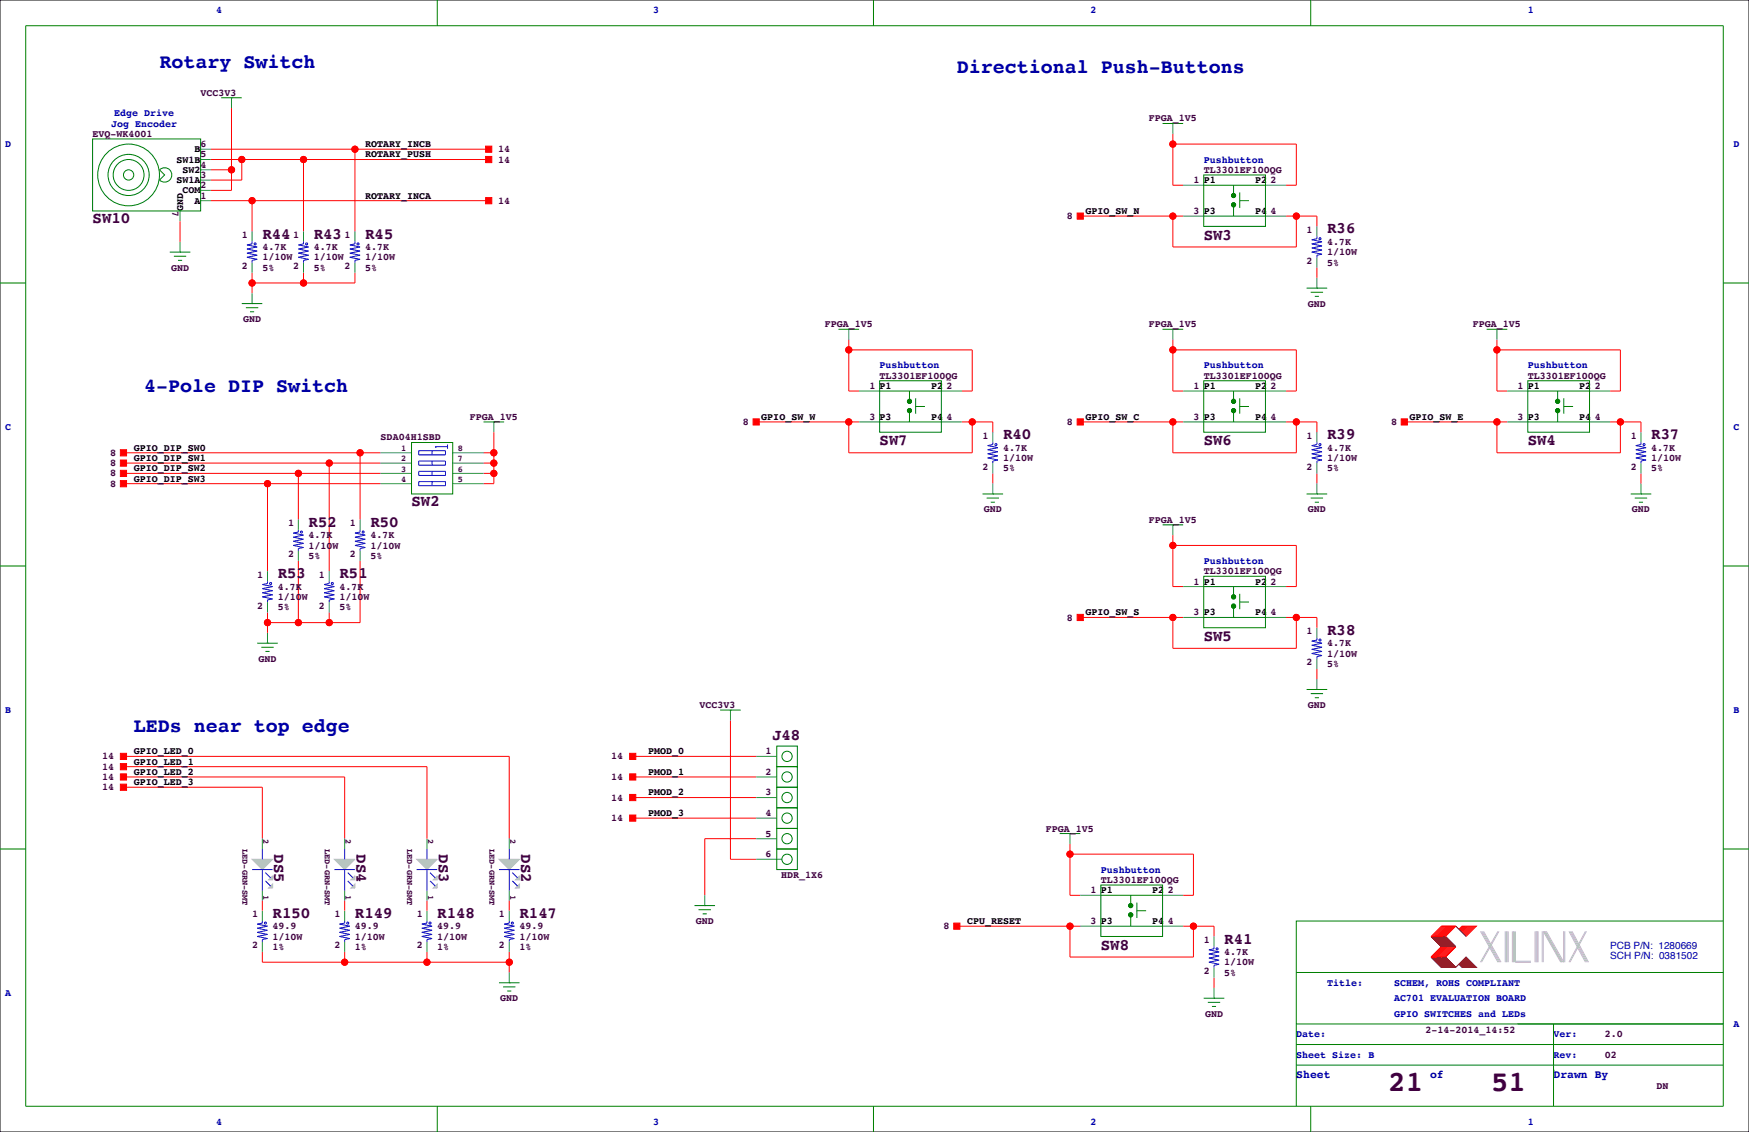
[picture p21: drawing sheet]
<svg xmlns="http://www.w3.org/2000/svg" width="432mm" height="279mm" viewBox="0 0 432 279" stroke-linecap="round" stroke-linejoin="round" font-family="sans-serif">
<defs><g id="words">
<g font-size="7.1" fill="#400040">
<text x="342.8" y="269.3">21</text>
<text x="368.2" y="269.3">51</text>
</g>
<g font-size="4.9" fill="#0000a0">
<text x="39.4" y="16.8">Rotary Switch</text>
<text x="236.2" y="18">Directional Push-Buttons</text>
<text x="35.6" y="96.8">4-Pole DIP Switch</text>
<text x="33" y="180.6">LEDs near top edge</text>
</g>
<g font-size="3.9" fill="#400040">
<text x="22.9" y="55.1">SW10</text>
<text x="64.8" y="58.9">R44</text>
<text x="77.5" y="58.9">R43</text>
<text x="90.2" y="58.9">R45</text>
<text x="297.2" y="59.2">SW3</text>
<text x="327.7" y="57.6">R36</text>
<text x="217.2" y="110">SW7</text>
<text x="247.6" y="108.4">R40</text>
<text x="297.2" y="110">SW6</text>
<text x="327.7" y="108.4">R39</text>
<text x="377.2" y="110">SW4</text>
<text x="407.7" y="108.4">R37</text>
<text x="101.6" y="124.9">SW2</text>
<text x="76.2" y="130">R52</text>
<text x="91.4" y="130">R50</text>
<text x="68.6" y="142.7">R53</text>
<text x="83.8" y="142.7">R51</text>
<text x="297.2" y="158.2">SW5</text>
<text x="327.7" y="156.7">R38</text>
<text x="190.6" y="182.6">J48</text>
<text x="67.7" y="210.8" transform="rotate(90 67.7 210.8)">DS5</text>
<text x="88" y="210.8" transform="rotate(90 88 210.8)">DS4</text>
<text x="108.3" y="210.8" transform="rotate(90 108.3 210.8)">DS3</text>
<text x="128.6" y="210.8" transform="rotate(90 128.6 210.8)">DS2</text>
<text x="67.3" y="226.5">R150</text>
<text x="87.6" y="226.5">R149</text>
<text x="107.9" y="226.5">R148</text>
<text x="128.3" y="226.5">R147</text>
<text x="302.3" y="232.9">R41</text>
<text x="271.8" y="234.4">SW8</text>
</g>
<g font-size="2.8" fill="#0000a0">
<text x="320" y="266.1">Sheet</text>
<text x="353.1" y="266.1">of</text>
<text x="383.5" y="266.1">Drawn By</text>
</g>
<g font-size="2.5" fill="#0000a0">
<text x="53.3" y="3.3">4</text>
<text x="161.3" y="3.3">3</text>
<text x="269.2" y="3.3">2</text>
<text x="377.2" y="3.3">1</text>
<text x="28.2" y="28.7">Edge Drive</text>
<text x="27.4" y="31.2">Jog Encoder</text>
<text x="1.3" y="36.3">D</text>
<text x="297.2" y="40.1">Pushbutton</text>
<text x="428" y="36.3">D</text>
<text x="217.2" y="90.9">Pushbutton</text>
<text x="297.2" y="90.9">Pushbutton</text>
<text x="377.2" y="90.9">Pushbutton</text>
<text x="1.3" y="106.2">C</text>
<text x="428" y="106.2">C</text>
<text x="297.2" y="139.2">Pushbutton</text>
<text x="1.3" y="176">B</text>
<text x="428" y="176">B</text>
<text x="271.8" y="215.4">Pushbutton</text>
<text x="397.5" y="236.8">SCH P/N: 0381502</text>
<text x="397.5" y="234.2">PCB P/N: 1280669</text>
<text x="1.3" y="245.9">A</text>
<text x="327.7" y="243.3">Title:</text>
<text x="344.2" y="243.3">SCHEM, ROHS COMPLIANT</text>
<text x="344.2" y="247.1">AC701 EVALUATION BOARD</text>
<text x="344.2" y="251">GPIO SWITCHES and LEDs</text>
<text x="320" y="256">Date:</text>
<text x="383.5" y="256">Ver:</text>
<text x="428" y="253.5">A</text>
<text x="320" y="261.1">Sheet Size: B</text>
<text x="383.5" y="261.1">Rev:</text>
<text x="53.3" y="277.6">4</text>
<text x="161.3" y="277.6">3</text>
<text x="269.2" y="277.6">2</text>
<text x="377.2" y="277.6">1</text>
</g>
<g font-size="2.5" fill="#400040">
<text x="49.5" y="23.6">VCC3V3</text>
<text x="283.6" y="30">FPGA_1V5</text>
<text x="22.9" y="33.8">EVQ-WK4001</text>
<text x="49.5" y="41.4">4</text>
<text x="49.5" y="36.3">6</text>
<text x="49.5" y="38.9">5</text>
<text x="123" y="40.1">14</text>
<text x="123" y="37.6">14</text>
<text x="49.5" y="46.5">2</text>
<text x="49.5" y="43.9">3</text>
<text x="294.6" y="45.2">1</text>
<text x="297.2" y="42.7">TL3301EF100QG</text>
<text x="313.7" y="45.2">2</text>
<text x="42.6" y="52.1" transform="rotate(90 42.6 52.1)">7</text>
<text x="49.5" y="49">1</text>
<text x="123" y="50.3">14</text>
<text x="294.6" y="52.8">3</text>
<text x="313.7" y="52.8">4</text>
<text x="59.7" y="58.8">1</text>
<text x="72.4" y="58.8">1</text>
<text x="85.1" y="58.8">1</text>
<text x="263.4" y="54.1">8</text>
<text x="322.6" y="57.5">1</text>
<text x="64.8" y="64.3">1/10W</text>
<text x="64.8" y="61.7">4.7K</text>
<text x="77.5" y="61.7">4.7K</text>
<text x="77.5" y="64.3">1/10W</text>
<text x="90.2" y="64.3">1/10W</text>
<text x="90.2" y="61.7">4.7K</text>
<text x="322.6" y="65.1">2</text>
<text x="327.7" y="65.5">5%</text>
<text x="327.7" y="63">1/10W</text>
<text x="327.7" y="60.5">4.7K</text>
<text x="42.2" y="66.8">GND</text>
<text x="59.7" y="66.4">2</text>
<text x="64.8" y="66.8">5%</text>
<text x="72.4" y="66.4">2</text>
<text x="77.5" y="66.8">5%</text>
<text x="85.1" y="66.4">2</text>
<text x="90.2" y="66.8">5%</text>
<text x="322.9" y="75.7">GND</text>
<text x="60" y="79.5">GND</text>
<text x="203.6" y="80.8">FPGA_1V5</text>
<text x="283.6" y="80.8">FPGA_1V5</text>
<text x="363.6" y="80.8">FPGA_1V5</text>
<text x="217.2" y="93.5">TL3301EF100QG</text>
<text x="297.2" y="93.5">TL3301EF100QG</text>
<text x="377.2" y="93.5">TL3301EF100QG</text>
<text x="214.6" y="96">1</text>
<text x="233.7" y="96">2</text>
<text x="294.6" y="96">1</text>
<text x="313.7" y="96">2</text>
<text x="374.6" y="96">1</text>
<text x="393.7" y="96">2</text>
<text x="116" y="103.6">FPGA_1V5</text>
<text x="183.4" y="104.9">8</text>
<text x="214.6" y="103.6">3</text>
<text x="233.7" y="103.6">4</text>
<text x="263.4" y="104.9">8</text>
<text x="294.6" y="103.6">3</text>
<text x="313.7" y="103.6">4</text>
<text x="343.4" y="104.9">8</text>
<text x="374.6" y="103.6">3</text>
<text x="393.7" y="103.6">4</text>
<text x="27.2" y="112.5">8</text>
<text x="94" y="108.7">SDA04H1SBD</text>
<text x="242.6" y="108.3">1</text>
<text x="247.6" y="113.8">1/10W</text>
<text x="247.6" y="111.3">4.7K</text>
<text x="322.6" y="108.3">1</text>
<text x="327.7" y="111.3">4.7K</text>
<text x="327.7" y="113.8">1/10W</text>
<text x="402.6" y="108.3">1</text>
<text x="407.7" y="111.3">4.7K</text>
<text x="407.7" y="113.8">1/10W</text>
<text x="27.2" y="115.1">8</text>
<text x="27.2" y="117.6">8</text>
<text x="242.6" y="115.9">2</text>
<text x="247.6" y="116.3">5%</text>
<text x="322.6" y="115.9">2</text>
<text x="327.7" y="116.3">5%</text>
<text x="402.6" y="115.9">2</text>
<text x="407.7" y="116.3">5%</text>
<text x="27.2" y="120.1">8</text>
<text x="71.1" y="129.9">1</text>
<text x="86.4" y="129.9">1</text>
<text x="242.9" y="126.5">GND</text>
<text x="283.6" y="129">FPGA_1V5</text>
<text x="322.9" y="126.5">GND</text>
<text x="402.9" y="126.5">GND</text>
<text x="71.1" y="137.5">2</text>
<text x="76.2" y="132.8">4.7K</text>
<text x="76.2" y="135.4">1/10W</text>
<text x="76.2" y="137.9">5%</text>
<text x="86.4" y="137.5">2</text>
<text x="91.4" y="132.8">4.7K</text>
<text x="91.4" y="135.4">1/10W</text>
<text x="91.4" y="137.9">5%</text>
<text x="63.5" y="142.6">1</text>
<text x="78.7" y="142.6">1</text>
<text x="297.2" y="141.7">TL3301EF100QG</text>
<text x="68.6" y="148.1">1/10W</text>
<text x="68.6" y="145.5">4.7K</text>
<text x="83.8" y="148.1">1/10W</text>
<text x="83.8" y="145.5">4.7K</text>
<text x="294.6" y="144.3">1</text>
<text x="313.7" y="144.3">2</text>
<text x="63.5" y="150.2">2</text>
<text x="68.6" y="150.6">5%</text>
<text x="78.7" y="150.2">2</text>
<text x="83.8" y="150.6">5%</text>
<text x="263.4" y="153.2">8</text>
<text x="294.6" y="151.9">3</text>
<text x="313.7" y="151.9">4</text>
<text x="322.6" y="156.6">1</text>
<text x="327.7" y="159.5">4.7K</text>
<text x="63.8" y="163.3">GND</text>
<text x="322.6" y="164.2">2</text>
<text x="327.7" y="164.6">5%</text>
<text x="327.7" y="162.1">1/10W</text>
<text x="172.7" y="174.8">VCC3V3</text>
<text x="322.9" y="174.8">GND</text>
<text x="25.2" y="187.5">14</text>
<text x="25.2" y="190">14</text>
<text x="150.9" y="187.5">14</text>
<text x="189" y="186.2">1</text>
<text x="189" y="191.3">2</text>
<text x="25.2" y="192.5">14</text>
<text x="25.2" y="195.1">14</text>
<text x="150.9" y="192.5">14</text>
<text x="150.9" y="197.6">14</text>
<text x="189" y="196.3">3</text>
<text x="150.9" y="202.7">14</text>
<text x="189" y="201.4">4</text>
<text x="189" y="206.5">5</text>
<text x="258.2" y="205.2">FPGA_1V5</text>
<text x="189" y="211.6">6</text>
<text x="192.8" y="216.7">HDR_1X6</text>
<text x="269.2" y="220.5">1</text>
<text x="271.8" y="217.9">TL3301EF100QG</text>
<text x="288.3" y="220.5">2</text>
<text x="62.2" y="226.4">1</text>
<text x="82.5" y="226.4">1</text>
<text x="102.9" y="226.4">1</text>
<text x="123.2" y="226.4">1</text>
<text x="67.3" y="231.9">1/10W</text>
<text x="67.3" y="229.4">49.9</text>
<text x="87.6" y="229.4">49.9</text>
<text x="87.6" y="231.9">1/10W</text>
<text x="107.9" y="231.9">1/10W</text>
<text x="107.9" y="229.4">49.9</text>
<text x="128.3" y="229.4">49.9</text>
<text x="128.3" y="231.9">1/10W</text>
<text x="171.8" y="228.1">GND</text>
<text x="232.9" y="229.4">8</text>
<text x="269.2" y="228.1">3</text>
<text x="288.3" y="228.1">4</text>
<text x="297.2" y="232.8">1</text>
<text x="62.2" y="234">2</text>
<text x="67.3" y="234.4">1%</text>
<text x="82.5" y="234">2</text>
<text x="87.6" y="234.4">1%</text>
<text x="102.9" y="234">2</text>
<text x="107.9" y="234.4">1%</text>
<text x="123.2" y="234">2</text>
<text x="128.3" y="234.4">1%</text>
<text x="302.3" y="238.3">1/10W</text>
<text x="302.3" y="235.7">4.7K</text>
<text x="297.2" y="240.4">2</text>
<text x="302.3" y="240.8">5%</text>
<text x="123.5" y="247.1">GND</text>
<text x="297.5" y="251">GND</text>
<text x="351.9" y="255">2-14-2014_14:52</text>
<text x="396.2" y="256">2.0</text>
<text x="396.2" y="261.1">02</text>
<text x="408.9" y="268.7">DN</text>
</g>
<g font-size="2.5">
<text x="43.6" y="40.1">SW1B</text>
<text x="48" y="37.6">B</text>
<text x="90.2" y="38.9">ROTARY_PUSH</text>
<text x="90.2" y="36.3">ROTARY_INCB</text>
<text x="43.6" y="45.2">SW1A</text>
<text x="45.1" y="42.7">SW2</text>
<text x="45.1" y="47.8">COM</text>
<text x="297.2" y="45.2">P1</text>
<text x="309.9" y="45.2">P2</text>
<text x="45.2" y="52.1" transform="rotate(-90 45.2 52.1)">GND</text>
<text x="48" y="50.3">A</text>
<text x="90.2" y="49">ROTARY_INCA</text>
<text x="268" y="52.8">GPIO_SW_N</text>
<text x="297.2" y="52.8">P3</text>
<text x="309.9" y="52.8">P4</text>
<text x="217.2" y="96">P1</text>
<text x="229.9" y="96">P2</text>
<text x="297.2" y="96">P1</text>
<text x="309.9" y="96">P2</text>
<text x="377.2" y="96">P1</text>
<text x="389.9" y="96">P2</text>
<text x="188" y="103.6">GPIO_SW_W</text>
<text x="217.2" y="103.6">P3</text>
<text x="229.9" y="103.6">P4</text>
<text x="268" y="103.6">GPIO_SW_C</text>
<text x="297.2" y="103.6">P3</text>
<text x="309.9" y="103.6">P4</text>
<text x="348" y="103.6">GPIO_SW_E</text>
<text x="377.2" y="103.6">P3</text>
<text x="389.9" y="103.6">P4</text>
<text x="33" y="111.3">GPIO_DIP_SW0</text>
<text x="33" y="113.8">GPIO_DIP_SW1</text>
<text x="33" y="118.9">GPIO_DIP_SW3</text>
<text x="33" y="116.3">GPIO_DIP_SW2</text>
<text x="297.2" y="144.3">P1</text>
<text x="309.9" y="144.3">P2</text>
<text x="268" y="151.9">GPIO_SW_S</text>
<text x="297.2" y="151.9">P3</text>
<text x="309.9" y="151.9">P4</text>
<text x="33" y="186.2">GPIO_LED_0</text>
<text x="33" y="188.7">GPIO_LED_1</text>
<text x="33" y="191.3">GPIO_LED_2</text>
<text x="160" y="186.2">PMOD_0</text>
<text x="160" y="191.3">PMOD_1</text>
<text x="33" y="193.8">GPIO_LED_3</text>
<text x="160" y="196.3">PMOD_2</text>
<text x="160" y="201.4">PMOD_3</text>
<text x="271.8" y="220.5">P1</text>
<text x="284.5" y="220.5">P2</text>
<text x="238.8" y="228.1">CPU_RESET</text>
<text x="271.8" y="228.1">P3</text>
<text x="284.5" y="228.1">P4</text>
</g>
<g font-size="2.1" fill="#400040">
<text x="99.1" y="111.3">1</text>
<text x="99.1" y="113.9">2</text>
<text x="113" y="113.9">7</text>
<text x="113" y="111.3">8</text>
<text x="99.1" y="116.4">3</text>
<text x="99.1" y="118.9">4</text>
<text x="113" y="118.9">5</text>
<text x="113" y="116.4">6</text>
<text x="59.9" y="209.5" transform="rotate(90 59.9 209.5)">LED-GRN-SMT</text>
<text x="65" y="207" transform="rotate(90 65 207)">2</text>
<text x="80.2" y="209.5" transform="rotate(90 80.2 209.5)">LED-GRN-SMT</text>
<text x="85.3" y="207" transform="rotate(90 85.3 207)">2</text>
<text x="100.5" y="209.5" transform="rotate(90 100.5 209.5)">LED-GRN-SMT</text>
<text x="105.6" y="207" transform="rotate(90 105.6 207)">2</text>
<text x="120.8" y="209.5" transform="rotate(90 120.8 209.5)">LED-GRN-SMT</text>
<text x="125.9" y="207" transform="rotate(90 125.9 207)">2</text>
<text x="65" y="221" transform="rotate(90 65 221)">1</text>
<text x="85.3" y="221" transform="rotate(90 85.3 221)">1</text>
<text x="105.6" y="221" transform="rotate(90 105.6 221)">1</text>
<text x="125.9" y="221" transform="rotate(90 125.9 221)">1</text>
</g>
</g></defs>
<path d="M0 0h431.8v279.4h-431.8z" fill="none" stroke="#000" stroke-width=".25"/>
<g fill="none" stroke="#f00" stroke-width=".25">
<path d="M52.1 36.8h68.5M52.1 39.4h68.5M57.1 26.7v20.3h-5M59.7 39.4v5h-7.6M74.9 39.4v17.8M87.6 36.8v20.4M289.6 35.6h30.4v10.1h-2.5M289.6 33v12.7h2.5M44.4 54.6v5.1M52.1 41.9h5M52.1 49.5h68.5M62.2 49.5v7.7"/>
<path d="M266.7 53.3h25.4M289.6 53.3v7.7h30.4v-7.7M317.5 53.3h7.6v2.6M62.2 67.3v5.1M74.9 67.3v2.5M87.6 67.3v2.5h-25.4M325.1 66v2.6M209.5 83.8v12.7h2.6M209.5 86.4h30.5v10.1h-2.5M289.6 83.8v12.7h2.5M289.6 86.4h30.4v10.1h-2.5M369.6 83.8v12.7h2.5"/>
<path d="M369.6 86.4h30.4v10.1h-2.5M30.5 116.8h63.5M30.5 114.3h63.5M30.5 111.8h63.5M30.5 119.4h63.5M66 119.4v21.6M73.7 116.8v11.5M81.3 114.3v26.7M88.9 111.8v16.5M119.4 116.8h2.5M119.4 114.3h2.5M119.4 111.8h2.5"/>
<path d="M121.9 106.7v12.7h-2.5M186.7 104.1h25.4M209.5 104.1v7.7h30.5v-7.7M237.5 104.1h7.6v2.6M245.1 116.8v2.6M266.7 104.1h25.4M289.6 104.1v7.7h30.4v-7.7M317.5 104.1h7.6v2.6M325.1 116.8v2.6M346.7 104.1h25.4M369.6 104.1v7.7h30.4v-7.7M397.5 104.1h7.6v2.6"/>
<path d="M405.1 116.8v2.6M73.7 138.4v15.3M88.9 138.4v15.3h-22.9M289.6 132.1v12.7h2.5M289.6 134.6h30.4v10.2h-2.5M66 151.1v5.1M81.3 151.1v2.6M266.7 152.4h25.4M289.6 152.4v7.6h30.4v-7.6M317.5 152.4h7.6v2.5M180.3 177.8v34.3h6.4M325.1 165.1v2.5"/>
<path d="M30.5 191.8h54.6v15.2M30.5 186.7h95.2v20.3M30.5 194.3h34.3v12.7M30.5 189.2h74.9v17.8M156.2 196.8h30.5M156.2 191.8h30.5M156.2 186.7h30.5M156.2 201.9h30.5M186.7 207h-12.7v14M264.2 208.3v12.7h2.5M264.2 210.8h30.4v10.2h-2.5M64.8 222.2v2.6"/>
<path d="M64.8 234.9v2.6h60.9M85.1 222.2v2.6M85.1 234.9v2.6M105.4 222.2v2.6M105.4 234.9v2.6M125.7 222.2v2.6M125.7 234.9v5.1M236.2 228.6h30.5M264.2 228.6v7.6h30.4v-7.6M292.1 228.6h7.6v2.5M355.9 233.7l-2.6 2.5h3.6l2.5-2.5M355.9 228.6h3.5l-2.5 2.5h-3.6z"/>
<path d="M356.1 233.7l-2.5 2.5M356.1 228.6l-2.5 2.5M356.4 233.7l-2.6 2.5M356.4 228.6l-2.6 2.5M356.6 233.7l-2.5 2.5M356.6 228.6l-2.5 2.5M356.9 233.7l-2.6 2.5M356.9 228.6l-2.6 2.5M357.1 233.7l-2.5 2.5M357.1 228.6l-2.5 2.5M357.4 233.7l-2.6 2.5M357.4 228.6l-2.6 2.5"/>
<path d="M357.6 233.7l-2.5 2.5M357.6 228.6l-2.5 2.5M357.9 233.7l-2.6 2.5M357.9 228.6l-2.6 2.5M358.1 233.7l-2.5 2.5M358.1 228.6l-2.5 2.5M358.4 233.7l-2.5 2.5M358.4 228.6l-2.5 2.5M358.6 233.7l-2.5 2.5M358.6 228.6l-2.5 2.5M358.9 233.7l-2.5 2.5M358.9 228.6l-2.5 2.5"/>
<path d="M359.2 233.7l-2.6 2.5M359.2 228.6l-2.6 2.5M360.2 229.4l.7-.8h3.6l-2.6 2.5M361.2 228.6l-.8 .8M361.4 228.6l-1 1M361.7 228.6l-1 1M361.9 228.6l-1.2 1.3M362.2 228.6l-1.3 1.3M362.5 228.6l-1.6 1.5M362.7 228.6l-1.5 1.5M363 228.6l-1.8 1.8M363.2 228.6l-1.8 1.8"/>
<path d="M363.5 228.6l-2.1 2M363.7 228.6l-2 2M364 228.6l-2.3 2.3M364.2 228.6l-2.3 2.3M299.7 241.3v2.5"/>
<circle cx="59.7" cy="39.4" r=".76"/>
<circle cx="74.9" cy="39.4" r=".76"/>
<circle cx="87.6" cy="36.8" r=".76"/>
<circle cx="289.6" cy="35.6" r=".76"/>
<circle cx="57.2" cy="41.9" r=".76"/>
<circle cx="62.2" cy="49.5" r=".76"/>
<circle cx="289.6" cy="53.3" r=".76"/>
<circle cx="320" cy="53.3" r=".76"/>
<circle cx="62.2" cy="69.8" r=".76"/>
<circle cx="74.9" cy="69.8" r=".76"/>
<circle cx="209.6" cy="86.4" r=".76"/>
<circle cx="289.6" cy="86.4" r=".76"/>
<circle cx="369.6" cy="86.4" r=".76"/>
<circle cx="66" cy="119.4" r=".76"/>
<circle cx="73.7" cy="116.8" r=".76"/>
<circle cx="81.3" cy="114.3" r=".76"/>
<circle cx="88.9" cy="111.8" r=".76"/>
<circle cx="121.9" cy="114.3" r=".76"/>
<circle cx="121.9" cy="116.8" r=".76"/>
<circle cx="121.9" cy="111.8" r=".76"/>
<circle cx="209.6" cy="104.1" r=".76"/>
<circle cx="240" cy="104.1" r=".76"/>
<circle cx="289.6" cy="104.1" r=".76"/>
<circle cx="320" cy="104.1" r=".76"/>
<circle cx="369.6" cy="104.1" r=".76"/>
<circle cx="400.1" cy="104.1" r=".76"/>
<circle cx="289.6" cy="134.6" r=".76"/>
<circle cx="66" cy="153.7" r=".76"/>
<circle cx="73.7" cy="153.7" r=".76"/>
<circle cx="81.3" cy="153.7" r=".76"/>
<circle cx="289.6" cy="152.4" r=".76"/>
<circle cx="320" cy="152.4" r=".76"/>
<circle cx="264.2" cy="210.8" r=".76"/>
<circle cx="85.1" cy="237.5" r=".76"/>
<circle cx="105.4" cy="237.5" r=".76"/>
<circle cx="125.7" cy="237.5" r=".76"/>
<circle cx="264.2" cy="228.6" r=".76"/>
<circle cx="294.6" cy="228.6" r=".76"/>
</g>
<g fill="#f00" stroke="#f00" stroke-width=".25">
<path d="M155.4 201.2h1.6v1.5h-1.6z" fill-rule="evenodd"/>
<path d="M155.4 196.1h1.6v1.5h-1.6z" fill-rule="evenodd"/>
<path d="M155.4 191h1.6v1.5h-1.6z" fill-rule="evenodd"/>
<path d="M29.7 116.1h1.5v1.5h-1.5z" fill-rule="evenodd"/>
<path d="M29.7 113.5h1.5v1.6h-1.5z" fill-rule="evenodd"/>
<path d="M29.7 111h1.5v1.5h-1.5z" fill-rule="evenodd"/>
<path d="M29.7 118.6h1.5v1.5h-1.5z" fill-rule="evenodd"/>
<path d="M119.9 36.1h1.5v1.5h-1.5z" fill-rule="evenodd"/>
<path d="M119.9 38.6h1.5v1.5h-1.5z" fill-rule="evenodd"/>
<path d="M119.9 48.8h1.5v1.5h-1.5z" fill-rule="evenodd"/>
<path d="M29.7 193.5h1.5v1.6h-1.5z" fill-rule="evenodd"/>
<path d="M29.7 191h1.5v1.5h-1.5z" fill-rule="evenodd"/>
<path d="M29.7 188.5h1.5v1.5h-1.5z" fill-rule="evenodd"/>
<path d="M29.7 185.9h1.5v1.6h-1.5z" fill-rule="evenodd"/>
<path d="M265.9 52.6h1.6v1.5h-1.6z" fill-rule="evenodd"/>
<path d="M185.9 103.4h1.6v1.5h-1.6z" fill-rule="evenodd"/>
<path d="M345.9 103.4h1.6v1.5h-1.6z" fill-rule="evenodd"/>
<path d="M265.9 151.6h1.6v1.6h-1.6z" fill-rule="evenodd"/>
<path d="M235.5 227.8h1.5v1.6h-1.5z" fill-rule="evenodd"/>
<path d="M265.9 103.4h1.6v1.5h-1.6z" fill-rule="evenodd"/>
<path d="M155.4 185.9h1.6v1.6h-1.6z" fill-rule="evenodd"/>
<circle cx="85.1" cy="237.5" r=".76"/>
<circle cx="105.4" cy="237.5" r=".76"/>
<circle cx="125.7" cy="237.5" r=".76"/>
<circle cx="73.7" cy="116.8" r=".76"/>
<circle cx="81.3" cy="114.3" r=".76"/>
<circle cx="88.9" cy="111.8" r=".76"/>
<circle cx="66" cy="153.7" r=".76"/>
<circle cx="73.7" cy="153.7" r=".76"/>
<circle cx="81.3" cy="153.7" r=".76"/>
<circle cx="66" cy="119.4" r=".76"/>
<circle cx="121.9" cy="111.8" r=".76"/>
<circle cx="121.9" cy="114.3" r=".76"/>
<circle cx="121.9" cy="116.8" r=".76"/>
<circle cx="74.9" cy="69.8" r=".76"/>
<circle cx="62.2" cy="69.8" r=".76"/>
<circle cx="57.2" cy="41.9" r=".76"/>
<circle cx="87.6" cy="36.8" r=".76"/>
<circle cx="74.9" cy="39.4" r=".76"/>
<circle cx="59.7" cy="39.4" r=".76"/>
<circle cx="62.2" cy="49.5" r=".76"/>
<circle cx="264.2" cy="210.8" r=".76"/>
<circle cx="209.6" cy="86.4" r=".76"/>
<circle cx="289.6" cy="134.6" r=".76"/>
<circle cx="369.6" cy="86.4" r=".76"/>
<circle cx="289.6" cy="35.6" r=".76"/>
<circle cx="289.6" cy="86.4" r=".76"/>
<circle cx="289.6" cy="53.3" r=".76"/>
<circle cx="320" cy="53.3" r=".76"/>
<circle cx="240" cy="104.1" r=".76"/>
<circle cx="209.6" cy="104.1" r=".76"/>
<circle cx="369.6" cy="104.1" r=".76"/>
<circle cx="400.1" cy="104.1" r=".76"/>
<circle cx="320" cy="152.4" r=".76"/>
<circle cx="289.6" cy="152.4" r=".76"/>
<circle cx="264.2" cy="228.6" r=".76"/>
<circle cx="294.6" cy="228.6" r=".76"/>
<circle cx="320" cy="104.1" r=".76"/>
<circle cx="289.6" cy="104.1" r=".76"/>
</g>
<g fill="none" stroke="#008080" stroke-width=".25">
<path d="M49.5 36.8h2.6M49.5 39.4h2.6M57.1 24.1v2.6M289.6 30.5v2.5M44.4 52.1v2.5M44.4 59.7v2.5M49.5 41.9h2.6M49.5 49.5h2.6M49.5 47h2.6M49.5 44.4h2.6M62.2 57.2v2.5M74.9 57.2v2.5"/>
<path d="M87.6 57.2v2.5M292.1 53.3h5.1M292.1 45.7h5.1M312.4 53.3h5.1M312.4 45.7h5.1M325.1 55.9v2.5M62.2 64.8v2.5M62.2 72.4v2.5M74.9 64.8v2.5M87.6 64.8v2.5M325.1 63.5v2.5M325.1 68.6v2.5"/>
<path d="M209.5 81.3v2.5M212.1 96.5h5.1M232.4 96.5h5.1M289.6 81.3v2.5M292.1 96.5h5.1M312.4 96.5h5.1M369.6 81.3v2.5M372.1 96.5h5.1M392.4 96.5h5.1M94 111.8h7.6M94 114.3h7.6M94 116.8h7.6"/>
<path d="M94 119.4h7.6M111.8 111.8h7.6M111.8 114.3h7.6M111.8 116.8h7.6M111.8 119.4h7.6M121.9 104.1v2.6M212.1 104.1h5.1M232.4 104.1h5.1M245.1 106.7v2.5M245.1 114.3v2.5M245.1 119.4v2.5M292.1 104.1h5.1"/>
<path d="M312.4 104.1h5.1M325.1 106.7v2.5M325.1 114.3v2.5M325.1 119.4v2.5M372.1 104.1h5.1M392.4 104.1h5.1M405.1 106.7v2.5M405.1 114.3v2.5M405.1 119.4v2.5M73.7 128.3v2.5M73.7 135.9v2.5M88.9 128.3v2.5"/>
<path d="M88.9 135.9v2.5M289.6 129.5v2.6M66 141v2.5M66 148.6v2.5M66 156.2v2.6M81.3 141v2.5M81.3 148.6v2.5M292.1 152.4h5.1M292.1 144.8h5.1M312.4 152.4h5.1M312.4 144.8h5.1M325.1 154.9v2.6"/>
<path d="M180.3 175.3v2.5M325.1 162.6v2.5M325.1 167.6v2.6M186.7 186.7h5.1M186.7 191.8h5.1M186.7 196.8h5.1M64.8 207v2.5M64.8 219.7v2.5M85.1 207v2.5M85.1 219.7v2.5M105.4 207v2.5M105.4 219.7v2.5"/>
<path d="M125.7 207v2.5M125.7 219.7v2.5M186.7 201.9h5.1M186.7 207h5.1M186.7 212.1h6.3M264.2 205.7v2.6M64.8 224.8v2.5M64.8 232.4v2.5M85.1 224.8v2.5M85.1 232.4v2.5M105.4 224.8v2.5M105.4 232.4v2.5"/>
<path d="M125.7 224.8v2.5M125.7 232.4v2.5M174 221v2.5M266.7 228.6h5.1M266.7 221h5.1M287 228.6h5.1M287 221h5.1M299.7 231.1v2.6M299.7 238.8v2.5M125.7 240v2.6M299.7 243.8v2.6"/>
</g>
<g fill="none" stroke="#008000" stroke-width=".25">
<path d="M6.3 6.4h419.1v266.6h-419.1zM107.9 0v6.4M215.6 0v6.4M323.6 0v6.4M22.9 34.3h26.6v17.8h-26.6zM54.6 24.1h5.1M57.1 24.1h.1M287 30.5h5.1M289.6 30.5h.1M39.4 41.9a1.79 1.79 0 0 1 2.5 0 1.79 1.79 0 0 1 0 2.5 1.79 1.79 0 0 1-2.5 0l1.2-1.2zM297.2 43.2h15.2v12.7h-15.2zM297.2 45.7h15.2"/>
<path d="M297.2 53.3h15.2M304.5 45.7v2.1M304.5 51.1v2.2M306.1 47.5v3.8M306.1 49.5h2.3M0 69.8h6.3M41.9 62.2h5.1M42.9 63.2h3.1M43.9 64.3h1.1M44.4 62.2h.1M59.7 74.9h5.1M60.7 75.9h3.1"/>
<path d="M61.7 77h1M62.2 74.9h.1M322.6 71.1h5.1M323.6 72.1h3M324.6 73.2h1M325.1 71.1h.1M425.4 69.8h6.4M207 81.3h5.1M209.5 81.3h.1M217.2 94h15.2v12.7h-15.2zM217.2 96.5h15.2M224.5 96.5v2.1"/>
<path d="M226.1 98.3v3.8M287 81.3h5.1M289.6 81.3h.1M297.2 94h15.2v12.7h-15.2zM297.2 96.5h15.2M304.5 96.5v2.1M306.1 98.3v3.8M367 81.3h5.1M369.6 81.3h.1M377.2 94h15.2v12.7h-15.2zM377.2 96.5h15.2M384.6 96.5v2.1"/>
<path d="M386.1 98.3v3.8M101.6 109.2h10.2v12.7h-10.2zM119.4 104.1h5.1M121.9 104.1h.1M217.2 104.1h15.2M224.5 101.9v2.2M226.1 100.3h2.2M297.2 104.1h15.2M304.5 101.9v2.2M306.1 100.3h2.3M377.2 104.1h15.2M384.6 101.9v2.2"/>
<path d="M386.1 100.3h2.3M0 139.7h6.3M242.6 121.9h5M243.6 122.9h3M244.6 124h1M245.1 121.9h.1M287 129.5h5.1M289.6 129.5h.1M322.6 121.9h5.1M323.6 122.9h3M324.6 124h1M325.1 121.9h.1"/>
<path d="M402.6 121.9h5.1M403.6 122.9h3.1M404.6 124h1M405.1 121.9h.1M425.4 139.7h6.4M63.5 158.8h5.1M64.5 159.8h3.1M66 158.8h.1M297.2 142.2h15.2v12.7h-15.2zM297.2 144.8h15.2M297.2 152.4h15.2M304.5 144.8v2"/>
<path d="M304.5 150.1v2.3M306.1 146.6v3.8M306.1 148.6h2.3M65.5 160.8h1M177.8 175.3h5.1M180.3 175.3h.1M322.6 170.2h5.1M323.6 171.2h3M324.6 172.2h1M325.1 170.2h.1M191.8 199.4h5v5.1h-5zM191.8 194.3h5v5.1h-5z"/>
<path d="M191.8 184.1h5v5.1h-5zM191.8 189.2h5v5.1h-5zM0 209.5h6.3M191.8 204.5h5v5h-5zM191.8 209.5h5v5.1h-5zM261.6 205.7h5.1M264.2 205.7h.1M271.8 218.4h15.2v12.7h-15.2zM425.4 209.5h6.4M171.4 223.5h5.1M172.5 224.5h3M173.5 225.6h1"/>
<path d="M174 223.5h.1M271.8 221h15.2M271.8 228.6h15.2M279.1 221v2M279.1 226.3v2.3M280.7 222.8v3.8M280.7 224.8h2.3M425.4 227.3h-105.4v35.6M123.2 242.6h5.1M124.2 243.6h3.1M125.2 244.6h1M125.7 242.6h.1"/>
<path d="M297.2 246.4h5.1M298.2 247.4h3M299.2 248.4h1M299.7 246.4h.1M320 257.8h105.4M320 252.7h105.4M320 240h105.4M383.5 252.7v20.3M107.9 273v6.4M215.6 273v6.4M320 262.9v10.1M320 262.9h105.4"/>
<path d="M323.6 273v6.4M383.5 264.2h.1"/>
<circle cx="31.7" cy="43.2" r="7.6"/>
<circle cx="31.7" cy="43.2" r="3.8"/>
<circle cx="31.7" cy="43.2" r="5.1"/>
<circle cx="31.7" cy="43.2" r="1.27"/>
<circle cx="304.5" cy="48.3" r=".51"/>
<circle cx="304.5" cy="50.5" r=".51"/>
<circle cx="224.5" cy="99.1" r=".51"/>
<circle cx="304.5" cy="99.1" r=".51"/>
<circle cx="384.6" cy="99.1" r=".51"/>
<circle cx="224.5" cy="101.3" r=".51"/>
<circle cx="304.5" cy="101.3" r=".51"/>
<circle cx="384.6" cy="101.3" r=".51"/>
<circle cx="304.5" cy="147.3" r=".51"/>
<circle cx="304.5" cy="149.6" r=".51"/>
<circle cx="194.3" cy="196.8" r="1.27"/>
<circle cx="194.3" cy="191.8" r="1.27"/>
<circle cx="194.3" cy="186.7" r="1.27"/>
<circle cx="194.3" cy="207" r="1.27"/>
<circle cx="194.3" cy="201.9" r="1.27"/>
<circle cx="194.3" cy="212.1" r="1.27"/>
<circle cx="279.1" cy="225.8" r=".51"/>
<circle cx="279.1" cy="223.5" r=".51"/>
</g>
<g fill="none" stroke="#00f" stroke-width=".25">
<path d="M62.2 59.7v.5l-1.2 .3 2.5 .5-2.5 .5 2.5 .5-2.5 .5 2.5 .5-2.5 .5 2.5 .5-1.3 .3v.5M74.9 59.7v.5l-1.2 .3 2.5 .5-2.5 .5 2.5 .5-2.5 .5 2.5 .5-2.5 .5 2.5 .5-1.3 .3v.5M87.6 59.7v.5l-1.2 .3 2.5 .5-2.5 .5 2.5 .5-2.5 .5 2.5 .5-2.5 .5 2.5 .5-1.3 .3v.5M325.1 58.4v.5l-1.3 .3 2.6 .5-2.6 .5 2.6 .5-2.6 .5 2.6 .5-2.6 .5 2.6 .5-1.3 .3v.5M103.4 118.9h6.6v1h-6.6zM103.4 111.3h6.6v1h-6.6zM103.4 113.8h6.6v1h-6.6zM103.4 116.3h6.6v1h-6.6zM106.7 111.3v1M106.7 113.8v1M106.7 116.3v1M106.7 118.9v1"/>
<path d="M110.5 110.2h-3.1l.3 .3M110.5 109.7v1M245.1 109.2v.5l-1.3 .3 2.6 .5-2.6 .5 2.6 .5-2.6 .5 2.6 .5-2.6 .5 2.6 .5-1.3 .3v.5M325.1 109.2v.5l-1.3 .3 2.6 .5-2.6 .5 2.6 .5-2.6 .5 2.6 .5-2.6 .5 2.6 .5-1.3 .3v.5M405.1 109.2v.5l-1.2 .3 2.5 .5-2.5 .5 2.5 .5-2.5 .5 2.5 .5-2.5 .5 2.5 .5-1.3 .3v.5M73.7 130.8v.5l-1.3 .3 2.5 .5-2.5 .5 2.5 .5-2.5 .5 2.5 .5-2.5 .5 2.5 .5-1.2 .3v.5M88.9 130.8v.5l-1.3 .3 2.6 .5-2.6 .5 2.6 .5-2.6 .5 2.6 .5-2.6 .5 2.6 .5-1.3 .3v.5M66 143.5v.5l-1.2 .3 2.5 .5-2.5 .5 2.5 .5-2.5 .5 2.5 .5-2.5 .5 2.5 .5-1.3 .3v.5M81.3 143.5v.5l-1.3 .3 2.5 .5-2.5 .5 2.5 .5-2.5 .5 2.5 .5-2.5 .5 2.5 .5-1.2 .3v.5M325.1 157.5v.5l-1.3 .2 2.6 .6-2.6 .5 2.6 .5-2.6 .5 2.6 .5-2.6 .5 2.6 .5-1.3 .3v.5M62.2 214.6h5.1M64.8 209.5v2.6"/>
<path d="M64.8 214.6v5.1M65.5 215.4l1.3 1.3M65.5 217.4l1.3 1.3M82.5 214.6h5.1M85.1 209.5v2.6M85.1 214.6v5.1M85.9 215.4l1.2 1.3M85.9 217.4l1.2 1.3M102.9 214.6h5M105.4 209.5v2.6M105.4 214.6v5.1M106.2 215.4l1.2 1.3"/>
<path d="M106.2 217.4l1.2 1.3M123.2 214.6h5.1M125.7 209.5v2.6M125.7 214.6v5.1M126.5 215.4l1.3 1.3M126.5 217.4l1.3 1.3M64.8 227.3v.5l-1.3 .3 2.5 .5-2.5 .5 2.5 .5-2.5 .5 2.5 .5-2.5 .5 2.5 .5-1.2 .3v.5M85.1 227.3v.5l-1.3 .3 2.6 .5-2.6 .5 2.6 .5-2.6 .5 2.6 .5-2.6 .5 2.6 .5-1.3 .3v.5M105.4 227.3v.5l-1.3 .3 2.6 .5-2.6 .5 2.6 .5-2.6 .5 2.6 .5-2.6 .5 2.6 .5-1.3 .3v.5M125.7 227.3v.5l-1.2 .3 2.5 .5-2.5 .5 2.5 .5-2.5 .5 2.5 .5-2.5 .5 2.5 .5-1.3 .3v.5M299.7 233.7v.5l-1.3 .2 2.6 .5-2.6 .6 2.6 .5-2.6 .5 2.6 .5-2.6 .5 2.6 .5-1.3 .3v.5"/>
<circle cx="325.9" cy="58.9" r=".25"/>
<circle cx="63" cy="60.2" r=".25"/>
<circle cx="75.7" cy="60.2" r=".25"/>
<circle cx="88.4" cy="60.2" r=".25"/>
<circle cx="245.9" cy="109.7" r=".25"/>
<circle cx="325.9" cy="109.7" r=".25"/>
<circle cx="405.9" cy="109.7" r=".25"/>
<circle cx="74.4" cy="131.3" r=".25"/>
<circle cx="89.7" cy="131.3" r=".25"/>
<circle cx="66.8" cy="144" r=".25"/>
<circle cx="82" cy="144" r=".25"/>
<circle cx="325.9" cy="158" r=".25"/>
<circle cx="65.5" cy="227.8" r=".25"/>
<circle cx="85.9" cy="227.8" r=".25"/>
<circle cx="106.2" cy="227.8" r=".25"/>
<circle cx="126.5" cy="227.8" r=".25"/>
<circle cx="300.5" cy="234.2" r=".25"/>
</g>
<g fill="#008000" stroke="#008000" stroke-width=".25">
<circle cx="224.5" cy="101.3" r=".51"/>
<circle cx="224.5" cy="99.1" r=".51"/>
<circle cx="304.5" cy="101.3" r=".51"/>
<circle cx="304.5" cy="99.1" r=".51"/>
<circle cx="304.5" cy="149.6" r=".51"/>
<circle cx="304.5" cy="147.3" r=".51"/>
<circle cx="384.6" cy="101.3" r=".51"/>
<circle cx="384.6" cy="99.1" r=".51"/>
<circle cx="304.5" cy="50.5" r=".51"/>
<circle cx="304.5" cy="48.3" r=".51"/>
<circle cx="279.1" cy="225.8" r=".51"/>
<circle cx="279.1" cy="223.5" r=".51"/>
</g>
<g fill="#c0c0c0" stroke="#c0c0c0" stroke-width=".25">
<path d="M102.9 212.1h5l-2.5 2.5z" fill-rule="evenodd"/>
<path d="M107.9 216.2v1h-1z" fill-rule="evenodd"/>
<path d="M106.9 219.2l1-1v1z" fill-rule="evenodd"/>
<path d="M82.5 212.1h5.1l-2.5 2.5z" fill-rule="evenodd"/>
<path d="M87.6 216.2v1h-1z" fill-rule="evenodd"/>
<path d="M87.6 218.2v1h-1z" fill-rule="evenodd"/>
<path d="M62.2 212.1h5.1l-2.5 2.5z" fill-rule="evenodd"/>
<path d="M67.3 216.2v1h-1z" fill-rule="evenodd"/>
<path d="M66.3 219.2l1-1v1z" fill-rule="evenodd"/>
<path d="M123.2 212.1h5.1l-2.6 2.5z" fill-rule="evenodd"/>
<path d="M128.3 216.2v1h-1z" fill-rule="evenodd"/>
<path d="M127.3 219.2l1-1v1z" fill-rule="evenodd"/>
</g>
<g fill="none" stroke="#800000" stroke-width=".25">
<path d="M353.3 236.2l2.6 2.6h3.5M353.3 231.1l2.6 2.6M353.6 231.1l2.5 2.6M353.6 236.2l2.5 2.6M353.8 231.1l2.6 2.6M353.8 236.2l2.6 2.6M354.1 231.1l2.5 2.6M354.1 236.2l2.5 2.6M354.3 231.1l2.6 2.6M354.3 236.2l2.6 2.6M354.6 231.1l2.5 2.6M354.6 236.2l2.5 2.6"/>
<path d="M354.8 231.1l2.6 2.6M354.8 236.2l2.6 2.6M355.1 231.1l2.5 2.6M355.1 236.2l2.5 2.6M355.3 231.1l2.6 2.6M355.3 236.2l2.6 2.6M355.6 231.1l2.5 2.6M355.6 236.2l2.5 2.6M355.9 231.1l2.5 2.6M355.9 236.2l2.5 2.6M356.1 231.1l2.5 2.6M356.1 236.2l2.5 2.6"/>
<path d="M356.4 231.1l2.5 2.6M356.4 236.2l2.5 2.6M356.6 231.1l2.6 2.6M356.6 236.2l2.6 2.6M356.9 231.1l2.5 2.6M356.9 236.2l2.5 2.6M359.4 228.6l2.5 2.5M360.2 238l.7 .8h3.6l-2.6-2.6-2.5 2.6M360.4 237.7l1 1.1M360.4 238l.8 .8M360.7 237.5l1.2 1.3M360.7 237.7l1 1.1"/>
<path d="M360.9 237.2l1.6 1.6M360.9 237.5l1.3 1.3M361.2 237l1.8 1.8M361.2 237.2l1.5 1.6M361.4 236.7l2.1 2.1M361.4 237l1.8 1.8M361.7 236.5l2.3 2.3M361.7 236.7l2 2.1M361.9 236.5l2.3 2.3"/>
</g>
<g fill="none" stroke="#c0c0c0" stroke-width=".25">
<path d="M365.5 229.9l4.3 7.6M365.8 229.9l4.3 7.6M366 229.9l4.3 7.6M366.3 229.9l4.3 7.6M369.8 229.9l-4.3 7.6M370.1 229.9l-4.3 7.6M371.6 229.9v7.6M371.9 229.9v7.6M372.1 229.9v7.6M372.4 229.9v7.6M373.4 229.9v7.6M373.6 229.9v7.6"/>
<path d="M373.9 229.9v7.6M374.1 229.9v7.6h3.9M374.1 237.2h3.9M379 229.9v7.6M379.2 229.9v7.6M379.5 229.9v7.6M379.7 229.9v7.6M380.7 229.9v7.6M381 237.5v-7.6l4.3 7.6M381.3 229.9l4.3 7.6M381.5 229.9l4.3 7.6M381.8 229.9l4.3 7.6v-7.6"/>
<path d="M386.3 229.9v7.6M387.3 229.9l4.1 7.6M387.6 229.9l4.1 7.6M387.9 229.9l4 7.6M388.1 229.9l4.1 7.6M391.4 229.9l-4.1 7.6M391.7 229.9l-4.1 7.6"/>
</g>
<use href="#words"/>
</svg>
